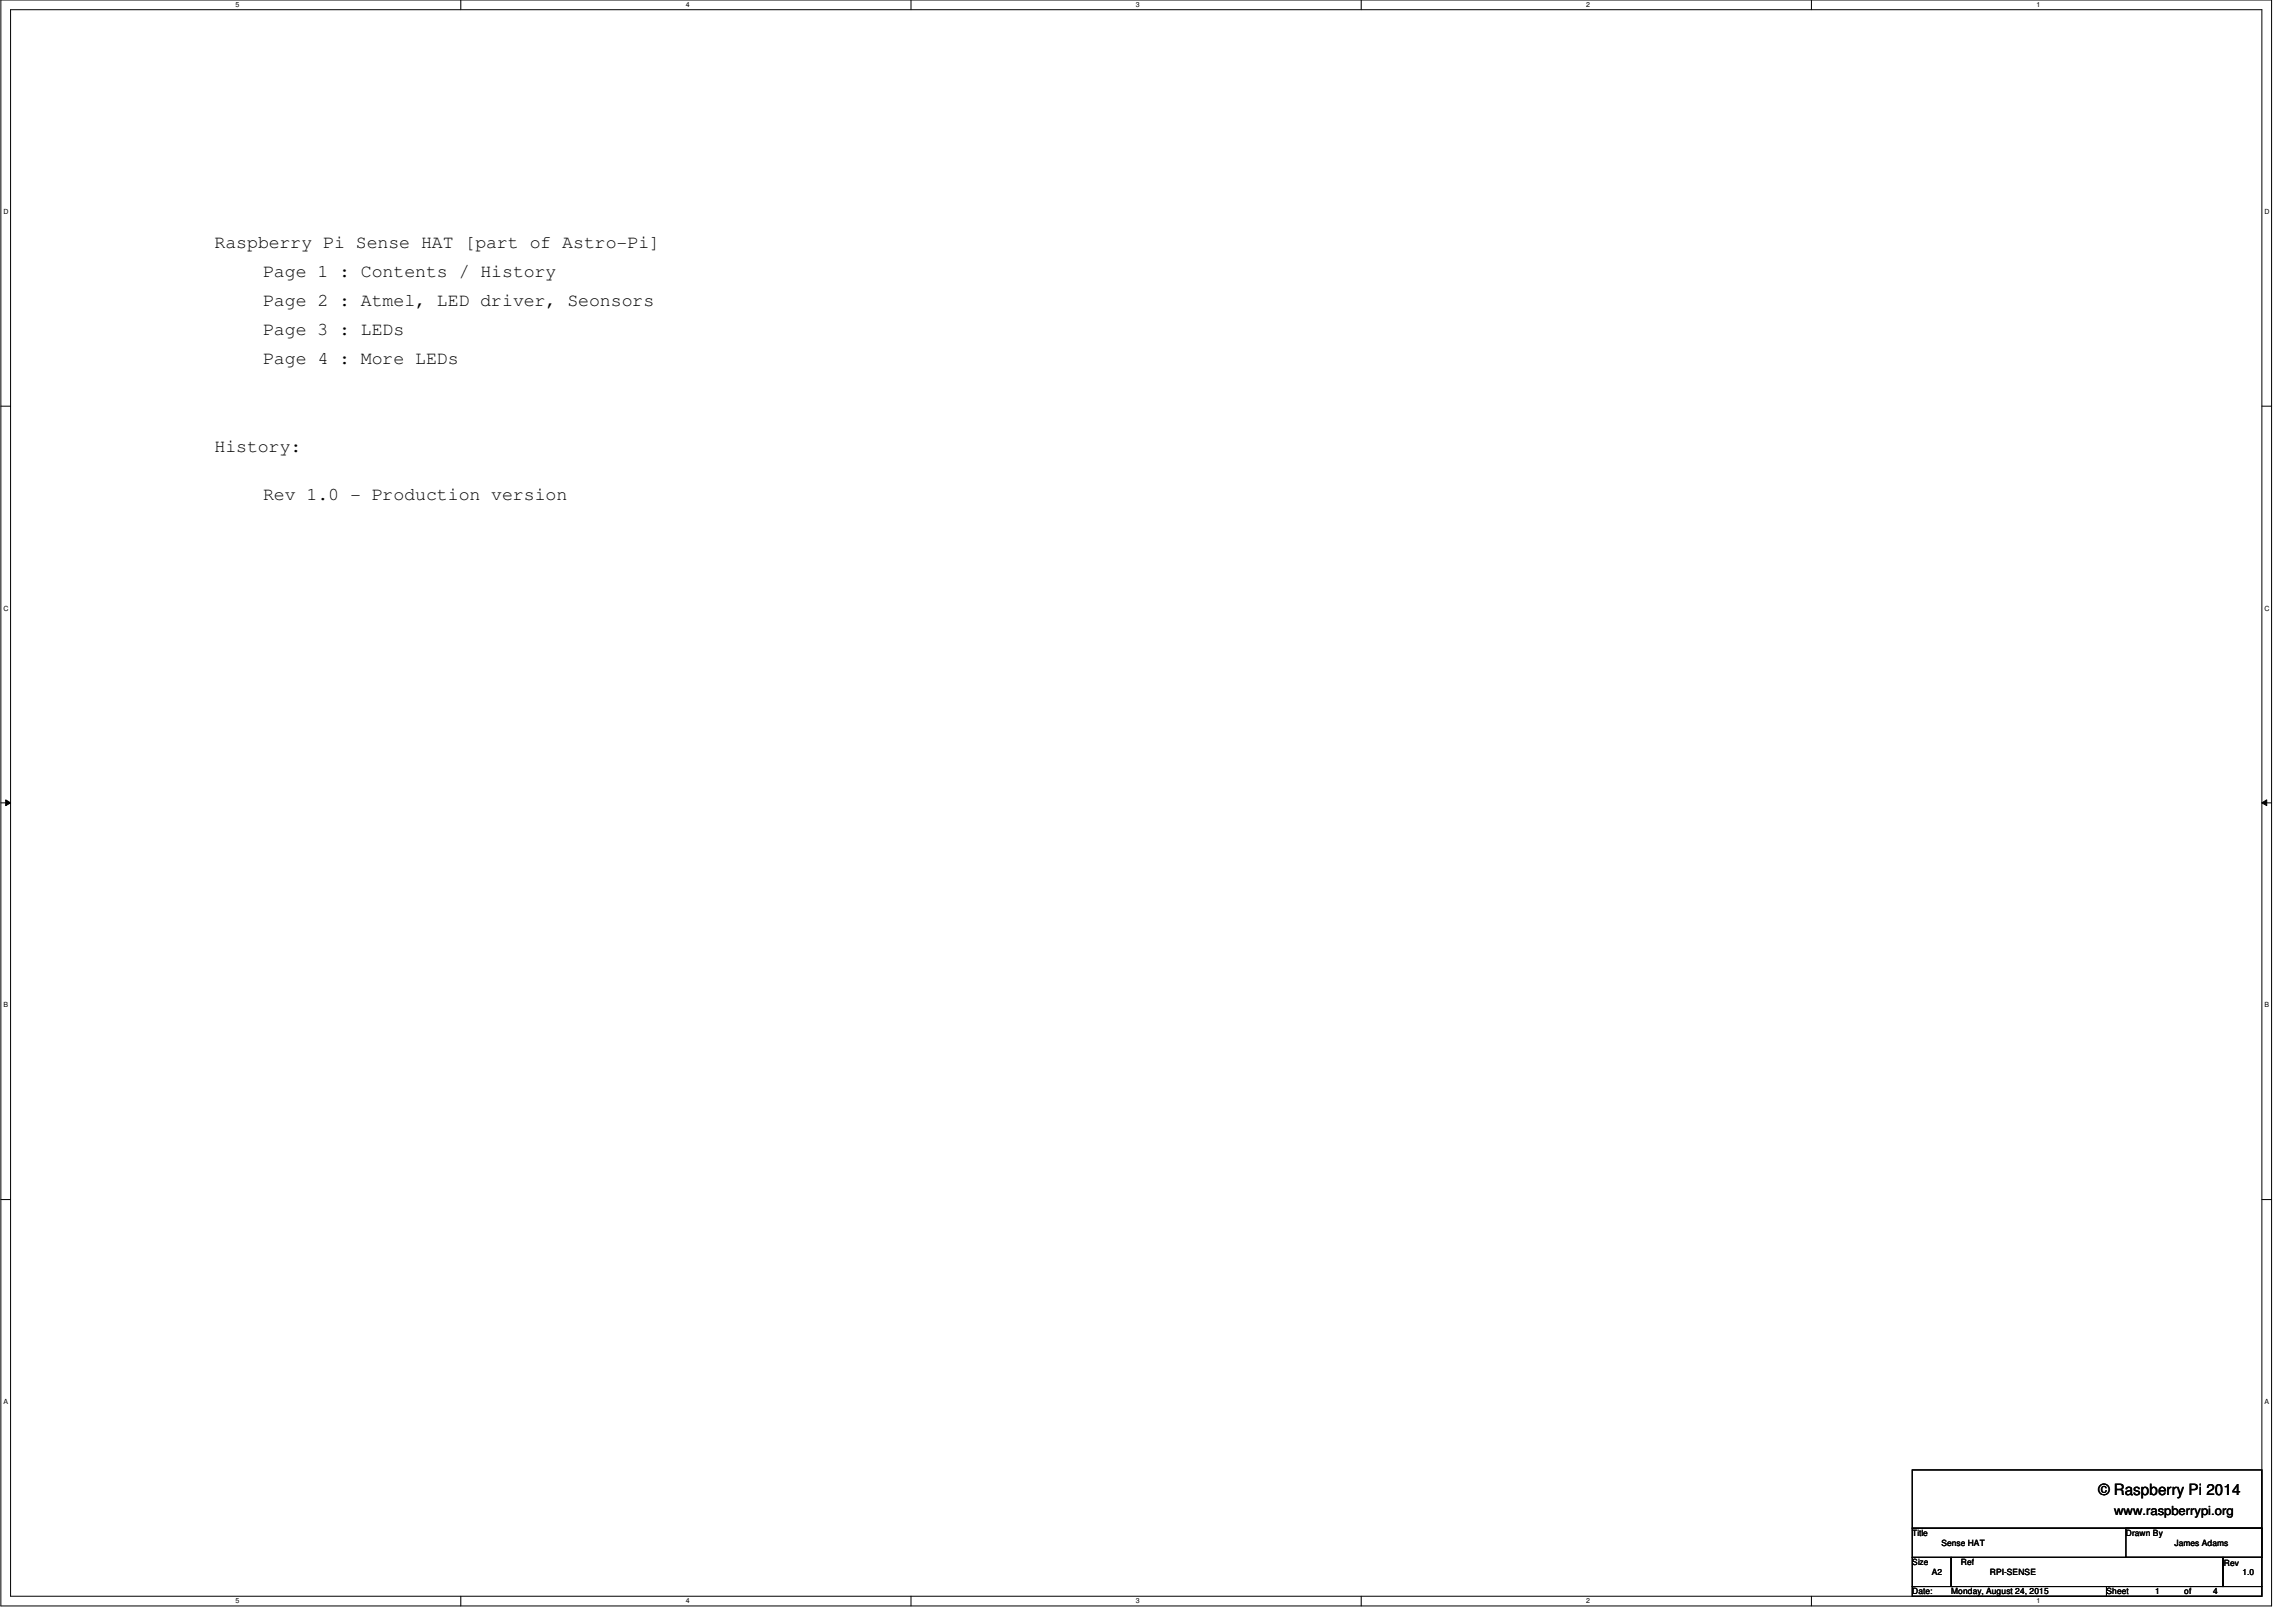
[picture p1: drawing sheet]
<svg xmlns="http://www.w3.org/2000/svg" width="420mm" height="297mm" viewBox="0 0 420 297" stroke-linecap="round" stroke-linejoin="round" font-family="sans-serif">
<defs><g id="words">
<g font-size="3.3">
<text x="39.3" y="45.3">Raspberry Pi Sense HAT [part of Astro-Pi]</text>
<text x="48.2" y="50.7">Page 1 : Contents / History</text>
<text x="48.2" y="56">Page 2 : Atmel, LED driver, Seonsors</text>
<text x="48.2" y="61.3">Page 3 : LEDs</text>
<text x="48.2" y="66.7">Page 4 : More LEDs</text>
<text x="39.3" y="82.7">History:</text>
<text x="48.2" y="91.6">Rev 1.0 - Production version</text>
</g>
<text font-size="2.8" x="384.2" y="273.7">© Raspberry Pi 2014</text>
<text font-size="2.3" x="387" y="277.3">www.raspberrypi.org</text>
<g font-size="1.6">
<text x="350.1" y="281.1">Title</text>
<text x="389.2" y="281.1">Drawn By</text>
<text x="350.1" y="286.5">Size</text>
<text x="355.4" y="282.9">Sense HAT</text>
<text x="359" y="286.5">Ref</text>
<text x="398.1" y="282.9">James Adams</text>
<text x="407.2" y="286.6">Rev</text>
<text x="350.1" y="291.8">Date:</text>
<text x="353.6" y="288.2">A2</text>
<text x="357.2" y="291.8">Monday, August 24, 2015</text>
<text x="364.3" y="288.2">RPI-SENSE</text>
<text x="385.6" y="291.8">Sheet</text>
<text x="394.5" y="291.8">1</text>
<text x="399.9" y="291.8">of</text>
<text x="405.2" y="291.8">4</text>
<text x="410.5" y="288.2">1.0</text>
</g>
<g font-size="1.3">
<text x="43.1" y="1.3">5</text>
<text x="125.5" y="1.3">4</text>
<text x="208" y="1.3">3</text>
<text x="290.4" y="1.3">2</text>
<text x="372.8" y="1.3">1</text>
<text x=".6" y="39.2">D</text>
<text x="414.6" y="39.2">D</text>
<text x=".6" y="111.8">C</text>
<text x="414.6" y="111.8">C</text>
<text x=".6" y="184.4">B</text>
<text x="414.6" y="184.4">B</text>
<text x=".6" y="257">A</text>
<text x="414.6" y="257">A</text>
<text x="43.1" y="293.5">5</text>
<text x="125.5" y="293.5">4</text>
<text x="208" y="293.5">3</text>
<text x="290.4" y="293.5">2</text>
<text x="372.8" y="293.5">1</text>
</g>
</g></defs>
<path d="M.2 0h415.7v293.9h-415.7zM1.9 1.8h412.2v290.3h-412.2z" fill="none" stroke="#000" stroke-width=".18"/>
<g fill="#fff">
<path d="M43.1 .2h.7v1.4h-.7z"/>
<path d="M43.1 292.3h.7v1.4h-.7z"/>
</g>
<path d="M84.4 0v1.8M84.4 292.1v1.8" fill="none" stroke="#000" stroke-width=".18"/>
<g fill="#fff">
<path d="M125.5 .2h.7v1.4h-.7z"/>
<path d="M125.5 292.3h.7v1.4h-.7z"/>
</g>
<path d="M166.8 0v1.8M166.8 292.1v1.8" fill="none" stroke="#000" stroke-width=".18"/>
<g fill="#fff">
<path d="M208 .2h.6v1.4h-.6z"/>
<path d="M208 292.3h.6v1.4h-.6z"/>
</g>
<path d="M249.2 0v1.8M249.2 292.1v1.8" fill="none" stroke="#000" stroke-width=".18"/>
<g fill="#fff">
<path d="M290.4 .2h.7v1.4h-.7z"/>
<path d="M290.4 292.3h.7v1.4h-.7z"/>
</g>
<path d="M331.6 0v1.8M331.6 292.1v1.8" fill="none" stroke="#000" stroke-width=".18"/>
<g fill="#fff">
<path d="M372.8 .2h.7v1.4h-.7z"/>
<path d="M372.8 292.3h.7v1.4h-.7z"/>
<path d="M.6 38.1h.9v1.4h-.9z"/>
<path d="M414.6 38.1h.8v1.4h-.8z"/>
<path d="M.6 110.6h.9v1.4h-.9z"/>
<path d="M414.6 110.6h.8v1.4h-.8z"/>
</g>
<path d="M.2 74.3h1.7M414.1 74.3h1.8" fill="none" stroke="#000" stroke-width=".18"/>
<g fill="#fff">
<path d="M.6 183.2h.8v1.4h-.8z"/>
<path d="M414.6 183.2h.8v1.4h-.8z"/>
</g>
<path d="M.2 146.9h1.7M1 146.4l.9 .5-.9 .5zM414.1 146.9l.9-.5v1zM414.1 146.9h1.8" fill="none" stroke="#000" stroke-width=".18"/>
<path d="M1 146.4l.9 .5-.9 .5zM414.1 146.9l.9-.5v1z" fill="#000"/>
<g fill="#fff">
<path d="M.6 255.8h.8v1.4h-.8z"/>
<path d="M414.6 255.8h.8v1.4h-.8z"/>
</g>
<path d="M.2 219.5h1.7M414.1 219.5h1.8M350.1 269h64v10.7h-64zM350.1 279.7h64v5.3h-64zM389.2 279.7h24.9v5.3h-24.9zM350.1 285h7.1v5.4h-7.1zM350.1 290.4h35.5v1.7h-35.5zM357.2 285h49.8v5.4h-49.8zM385.6 290.4h28.5v1.7h-28.5zM407 285h7.1v5.4h-7.1z" fill="none" stroke="#000" stroke-width=".18"/>
<use href="#words"/>
</svg>
